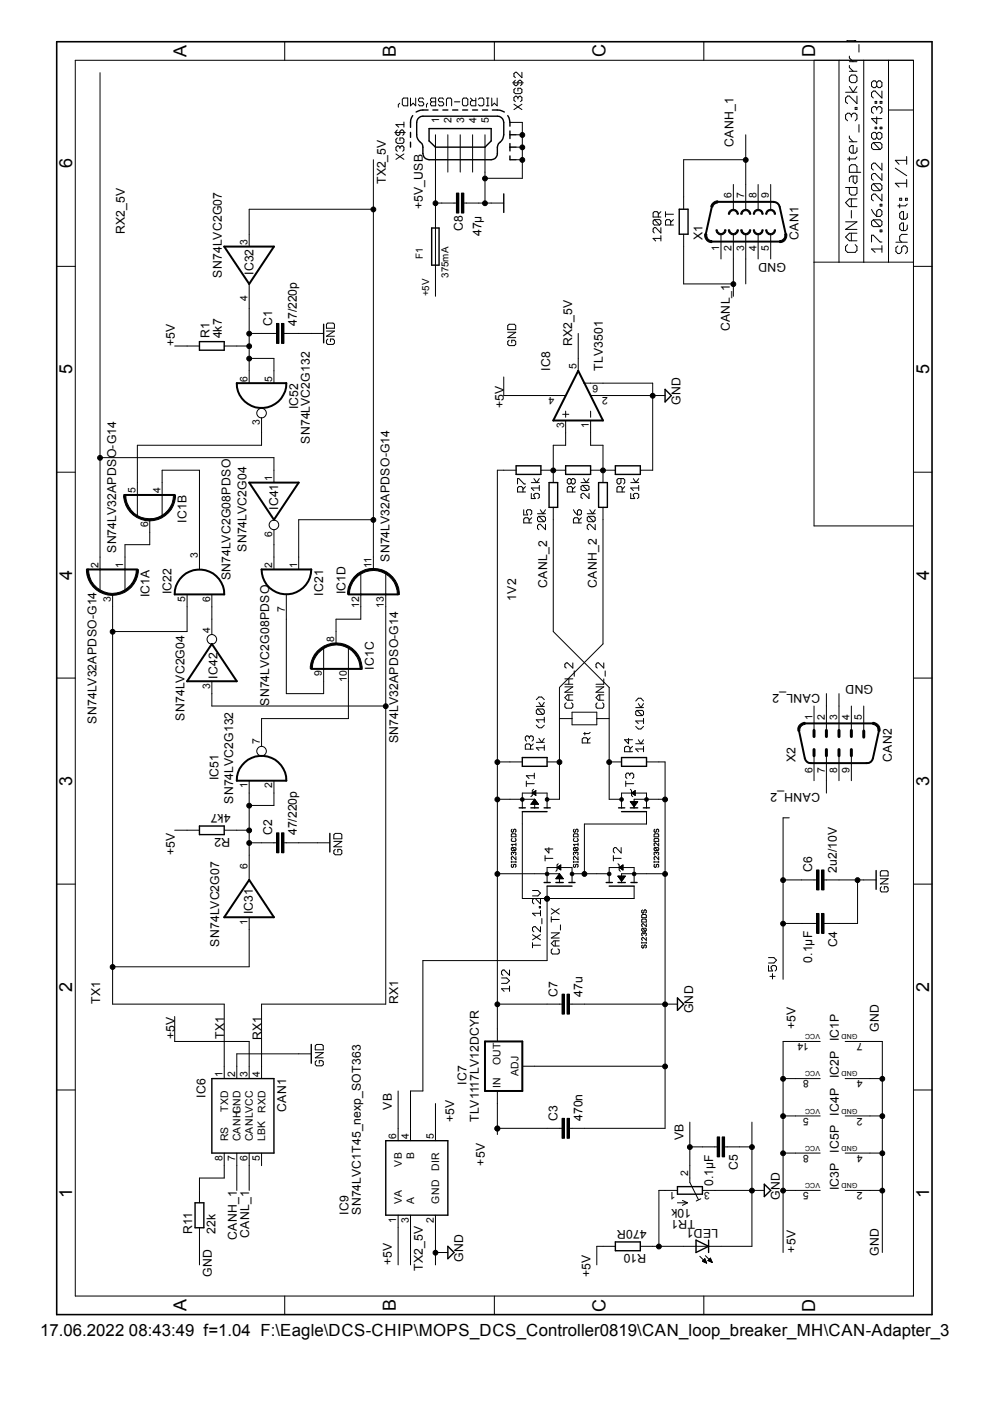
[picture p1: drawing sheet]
<svg xmlns="http://www.w3.org/2000/svg" width="210mm" height="297mm" viewBox="0 0 210 297" stroke-linecap="round" stroke-linejoin="round" font-family="sans-serif">
<defs><g id="words">
<g font-size="3.8">
<text x="39.5" y="12" transform="rotate(-90 39.5 12)">A</text>
<text x="83.9" y="12" transform="rotate(-90 83.9 12)">B</text>
<text x="128.4" y="12.1" transform="rotate(-90 128.4 12.1)">C</text>
<text x="172.8" y="12.1" transform="rotate(-90 172.8 12.1)">D</text>
<text x="15.3" y="35.7" transform="rotate(-90 15.3 35.7)">6</text>
<text x="197" y="35.7" transform="rotate(-90 197 35.7)">6</text>
<text x="15.3" y="79.3" transform="rotate(-90 15.3 79.3)">5</text>
<text x="197" y="79.3" transform="rotate(-90 197 79.3)">5</text>
<text x="15.3" y="123" transform="rotate(-90 15.3 123)">4</text>
<text x="197" y="123" transform="rotate(-90 197 123)">4</text>
<text x="15.3" y="166.7" transform="rotate(-90 15.3 166.7)">3</text>
<text x="197" y="166.7" transform="rotate(-90 197 166.7)">3</text>
<text x="15.3" y="210.4" transform="rotate(-90 15.3 210.4)">2</text>
<text x="197" y="210.4" transform="rotate(-90 197 210.4)">2</text>
<text x="15.3" y="254" transform="rotate(-90 15.3 254)">1</text>
<text x="197" y="254" transform="rotate(-90 197 254)">1</text>
<text x="39.5" y="278" transform="rotate(-90 39.5 278)">A</text>
<text x="83.9" y="278" transform="rotate(-90 83.9 278)">B</text>
<text x="128.4" y="278.1" transform="rotate(-90 128.4 278.1)">C</text>
<text x="172.8" y="278.1" transform="rotate(-90 172.8 278.1)">D</text>
</g>
<text font-size="3.6" x="8.5" y="283.3">17.06.2022 08:43:49 f=1.04 F:\Eagle\DCS-CHIP\MOPS_DCS_Controller0819\CAN_loop_breaker_MH\CAN-Adapter_3.2korr_</text>
<g font-size="2.6">
<text x="155.5" y="31.2" transform="rotate(-90 155.5 31.2)">CANH_1</text>
<text x="81.8" y="39.1" transform="rotate(-90 81.8 39.1)">TX2_5V</text>
<text x="89.7" y="44.4" transform="rotate(-90 89.7 44.4)">+5V_USB</text>
<text x="26.5" y="49.6" transform="rotate(-90 26.5 49.6)">RX2_5V</text>
<text x="98.1" y="49.1" transform="rotate(-90 98.1 49.1)">C8</text>
<text x="102.1" y="50.1" transform="rotate(-90 102.1 50.1)">47µ</text>
<text x="148.9" y="50.9" transform="rotate(-90 148.9 50.9)">X1</text>
<text x="169.3" y="50.9" transform="rotate(-90 169.3 50.9)">CAN1</text>
<text x="47" y="58.8" transform="rotate(-90 47 58.8)">SN74LVC2G07</text>
<text x="53.7" y="58.3" transform="rotate(-90 53.7 58.3)">IC32</text>
<text x="166.7" y="55.7" transform="rotate(-180 166.7 55.7)">GND</text>
<text x="44.4" y="71.7" transform="rotate(-90 44.4 71.7)">R1</text>
<text x="47" y="71.8" transform="rotate(-90 47 71.8)">4k7</text>
<text x="57.7" y="69.1" transform="rotate(-90 57.7 69.1)">C1</text>
<text x="62.9" y="69.1" transform="rotate(-90 62.9 69.1)">47/220p</text>
<text x="154.7" y="70.3" transform="rotate(-90 154.7 70.3)">CANL_1</text>
<text x="37" y="73.4" transform="rotate(-90 37 73.4)">+5V</text>
<text x="121.3" y="73.3" transform="rotate(-90 121.3 73.3)">RX2_5V</text>
<text x="116.7" y="78.6" transform="rotate(-90 116.7 78.6)">IC8</text>
<text x="127.8" y="78.6" transform="rotate(-90 127.8 78.6)">TLV3501</text>
<text x="63.2" y="86.8" transform="rotate(-90 63.2 86.8)">IC52</text>
<text x="106.8" y="86.5" transform="rotate(-90 106.8 86.5)">+5V</text>
<text x="144.3" y="85.8" transform="rotate(-90 144.3 85.8)">GND</text>
<text x="65.7" y="94.1" transform="rotate(-90 65.7 94.1)">SN74LVC2G132</text>
<text x="39.5" y="110.9" transform="rotate(-90 39.5 110.9)">IC1B</text>
<text x="59" y="108.1" transform="rotate(-90 59 108.1)">IC41</text>
<text x="24.6" y="117.3" transform="rotate(-90 24.6 117.3)">SN74LV32APDSO-G14</text>
<text x="52.3" y="117" transform="rotate(-90 52.3 117)">SN74LVC2G04</text>
<text x="82.6" y="119.1" transform="rotate(-90 82.6 119.1)">SN74LV32APDSO-G14</text>
<text x="36.4" y="126" transform="rotate(-90 36.4 126)">IC22</text>
<text x="48.9" y="123.1" transform="rotate(-90 48.9 123.1)">SN74LVC2G08PDSO</text>
<text x="73.2" y="126" transform="rotate(-90 73.2 126)">IC1D</text>
<text x="116" y="124.6" transform="rotate(-90 116 124.6)">CANL_2</text>
<text x="126.5" y="124.6" transform="rotate(-90 126.5 124.6)">CANH_2</text>
<text x="31.7" y="126.7" transform="rotate(-90 31.7 126.7)">IC1A</text>
<text x="68.5" y="126.3" transform="rotate(-90 68.5 126.3)">IC21</text>
<text x="109.4" y="127.3" transform="rotate(-90 109.4 127.3)">1V2</text>
<text x="46.1" y="143.9" transform="rotate(-90 46.1 143.9)">IC42</text>
<text x="79.3" y="142" transform="rotate(-90 79.3 142)">IC1C</text>
<text x="57.1" y="149.7" transform="rotate(-90 57.1 149.7)">SN74LVC2G08PDSO</text>
<text x="173.9" y="147.1" transform="rotate(-180 173.9 147.1)">CANL_2</text>
<text x="185.1" y="145.2" transform="rotate(-180 185.1 145.2)">GND</text>
<text x="20.4" y="153.4" transform="rotate(-90 20.4 153.4)">SN74LV32APDSO-G14</text>
<text x="39.1" y="152.8" transform="rotate(-90 39.1 152.8)">SN74LVC2G04</text>
<text x="84.4" y="157.6" transform="rotate(-90 84.4 157.6)">SN74LV32APDSO-G14</text>
<text x="168.7" y="161.5" transform="rotate(-90 168.7 161.5)">X2</text>
<text x="189.1" y="161.5" transform="rotate(-90 189.1 161.5)">CAN2</text>
<text x="46.4" y="165.5" transform="rotate(-90 46.4 165.5)">IC51</text>
<text x="48.9" y="172.6" transform="rotate(-180 48.9 172.6)">4k7</text>
<text x="49.4" y="170.5" transform="rotate(-90 49.4 170.5)">SN74LVC2G132</text>
<text x="173.9" y="168.1" transform="rotate(-180 173.9 168.1)">CANH_2</text>
<text x="48.8" y="177.6" transform="rotate(-180 48.8 177.6)">R2</text>
<text x="57.7" y="177" transform="rotate(-90 57.7 177)">C2</text>
<text x="62.9" y="177.1" transform="rotate(-90 62.9 177.1)">47/220p</text>
<text x="37" y="181.3" transform="rotate(-90 37 181.3)">+5V</text>
<text x="172.2" y="185" transform="rotate(-90 172.2 185)">C6</text>
<text x="177.5" y="185" transform="rotate(-90 177.5 185)">2u2/10V</text>
<text x="53.6" y="193.9" transform="rotate(-90 53.6 193.9)">IC31</text>
<text x="46.5" y="200.7" transform="rotate(-90 46.5 200.7)">SN74LVC2G07</text>
<text x="177.5" y="200.7" transform="rotate(-90 177.5 200.7)">C4</text>
<text x="172.2" y="204.1" transform="rotate(-90 172.2 204.1)">0.1µF</text>
<text x="21.2" y="212.9" transform="rotate(-90 21.2 212.9)">TX1</text>
<text x="84.4" y="212.9" transform="rotate(-90 84.4 212.9)">RX1</text>
<text x="118.2" y="211.3" transform="rotate(-90 118.2 211.3)">C7</text>
<text x="123.5" y="211.3" transform="rotate(-90 123.5 211.3)">47u</text>
<text x="146.9" y="214.8" transform="rotate(-90 146.9 214.8)">GND</text>
<text x="37" y="220.3" transform="rotate(-90 37 220.3)">+5V</text>
<text x="47.5" y="220.3" transform="rotate(-90 47.5 220.3)">TX1</text>
<text x="55.5" y="220.6" transform="rotate(-90 55.5 220.6)">RX1</text>
<text x="168.7" y="218.1" transform="rotate(-90 168.7 218.1)">+5V</text>
<text x="177.9" y="220.8" transform="rotate(-90 177.9 220.8)">IC1P</text>
<text x="186.3" y="218.8" transform="rotate(-90 186.3 218.8)">GND</text>
<text x="43.6" y="232.8" transform="rotate(-90 43.6 232.8)">IC6</text>
<text x="98.9" y="230" transform="rotate(-90 98.9 230)">IC7</text>
<text x="177.9" y="228.6" transform="rotate(-90 177.9 228.6)">IC2P</text>
<text x="60.7" y="235.8" transform="rotate(-90 60.7 235.8)">CAN1</text>
<text x="83.1" y="235.2" transform="rotate(-90 83.1 235.2)">VB</text>
<text x="96.3" y="237.9" transform="rotate(-90 96.3 237.9)">+5V</text>
<text x="101.5" y="237.9" transform="rotate(-90 101.5 237.9)">TLV1117LV12DCYR</text>
<text x="118.2" y="237.6" transform="rotate(-90 118.2 237.6)">C3</text>
<text x="123.5" y="237.7" transform="rotate(-90 123.5 237.7)">470n</text>
<text x="177.9" y="236.6" transform="rotate(-90 177.9 236.6)">IC4P</text>
<text x="144.9" y="241.8" transform="rotate(-90 144.9 241.8)">VB</text>
<text x="177.9" y="244.4" transform="rotate(-90 177.9 244.4)">IC5P</text>
<text x="102.8" y="247.1" transform="rotate(-90 102.8 247.1)">+5V</text>
<text x="151.2" y="251.5" transform="rotate(-90 151.2 251.5)">0.1µF</text>
<text x="156.4" y="248.1" transform="rotate(-90 156.4 248.1)">C5</text>
<text x="73.9" y="257.6" transform="rotate(-90 73.9 257.6)">IC9</text>
<text x="76.5" y="257.6" transform="rotate(-90 76.5 257.6)">SN74LVC1T45_nexp_SOT363</text>
<text x="146.5" y="256.3" transform="rotate(-180 146.5 256.3)">10k</text>
<text x="165.4" y="254.3" transform="rotate(-90 165.4 254.3)">GND</text>
<text x="177.9" y="252.3" transform="rotate(-90 177.9 252.3)">IC3P</text>
<text x="40.7" y="261.6" transform="rotate(-90 40.7 261.6)">R11</text>
<text x="45.7" y="261.6" transform="rotate(-90 45.7 261.6)">22k</text>
<text x="50.2" y="262.9" transform="rotate(-90 50.2 262.9)">CANH_1</text>
<text x="52.8" y="262.5" transform="rotate(-90 52.8 262.5)">CANL_1</text>
<text x="137.1" y="260.8" transform="rotate(-180 137.1 260.8)">470R</text>
<text x="147.4" y="258.6" transform="rotate(-180 147.4 258.6)">TR1</text>
<text x="152.3" y="260.6" transform="rotate(-180 152.3 260.6)">LED1</text>
<text x="83.1" y="268.2" transform="rotate(-90 83.1 268.2)">+5V</text>
<text x="89.7" y="269.5" transform="rotate(-90 89.7 269.5)">TX2_5V</text>
<text x="98.2" y="267.5" transform="rotate(-90 98.2 267.5)">GND</text>
<text x="137" y="265.8" transform="rotate(-180 137 265.8)">R10</text>
<text x="168.7" y="265.6" transform="rotate(-90 168.7 265.6)">+5V</text>
<text x="186.3" y="266.2" transform="rotate(-90 186.3 266.2)">GND</text>
<text x="44.9" y="270.8" transform="rotate(-90 44.9 270.8)">GND</text>
<text x="125.2" y="270.8" transform="rotate(-90 125.2 270.8)">+5V</text>
</g>
<g font-size="2.2">
<text x="93.1" y="26.2" transform="rotate(-90 93.1 26.2)">1</text>
<text x="95.7" y="26.2" transform="rotate(-90 95.7 26.2)">2</text>
<text x="98.4" y="26.2" transform="rotate(-90 98.4 26.2)">3</text>
<text x="101" y="26.2" transform="rotate(-90 101 26.2)">4</text>
<text x="103.6" y="26.2" transform="rotate(-90 103.6 26.2)">5</text>
<text x="155.1" y="42" transform="rotate(-90 155.1 42)">6</text>
<text x="157.8" y="42" transform="rotate(-90 157.8 42)">7</text>
<text x="160.4" y="42" transform="rotate(-90 160.4 42)">8</text>
<text x="163" y="42" transform="rotate(-90 163 42)">9</text>
<text x="52.5" y="51.9" transform="rotate(-90 52.5 51.9)">3</text>
<text x="152.5" y="53.3" transform="rotate(-90 152.5 53.3)">1</text>
<text x="155.1" y="53.3" transform="rotate(-90 155.1 53.3)">2</text>
<text x="157.8" y="53.3" transform="rotate(-90 157.8 53.3)">3</text>
<text x="160.4" y="53.3" transform="rotate(-90 160.4 53.3)">4</text>
<text x="163" y="53.3" transform="rotate(-90 163 53.3)">5</text>
<text x="52.5" y="63.8" transform="rotate(-90 52.5 63.8)">4</text>
<text x="52.5" y="80.9" transform="rotate(-90 52.5 80.9)">6</text>
<text x="57.7" y="80.9" transform="rotate(-90 57.7 80.9)">5</text>
<text x="122.2" y="78.2" transform="rotate(-90 122.2 78.2)">5</text>
<text x="126.8" y="81.6" transform="rotate(-180 126.8 81.6)">6</text>
<text x="117.5" y="84.2" transform="rotate(-180 117.5 84.2)">4</text>
<text x="128.9" y="84.2" transform="rotate(-180 128.9 84.2)">2</text>
<text x="55.1" y="90.2" transform="rotate(-90 55.1 90.2)">3</text>
<text x="119.6" y="90.8" transform="rotate(-90 119.6 90.8)">3</text>
<text x="124.8" y="90.8" transform="rotate(-90 124.8 90.8)">1</text>
<text x="57.7" y="101.9" transform="rotate(-90 57.7 101.9)">1</text>
<text x="28.7" y="104.6" transform="rotate(-90 28.7 104.6)">5</text>
<text x="34" y="104.6" transform="rotate(-90 34 104.6)">4</text>
<text x="31.4" y="111.8" transform="rotate(-90 31.4 111.8)">6</text>
<text x="57.7" y="113.9" transform="rotate(-90 57.7 113.9)">6</text>
<text x="41.9" y="118.3" transform="rotate(-90 41.9 118.3)">3</text>
<text x="20.9" y="120.4" transform="rotate(-90 20.9 120.4)">2</text>
<text x="26.1" y="120.4" transform="rotate(-90 26.1 120.4)">1</text>
<text x="57.7" y="120.4" transform="rotate(-90 57.7 120.4)">2</text>
<text x="63" y="120.4" transform="rotate(-90 63 120.4)">1</text>
<text x="78.8" y="120.4" transform="rotate(-90 78.8 120.4)">11</text>
<text x="23.5" y="127.6" transform="rotate(-90 23.5 127.6)">3</text>
<text x="39.3" y="127.6" transform="rotate(-90 39.3 127.6)">5</text>
<text x="44.5" y="127.6" transform="rotate(-90 44.5 127.6)">6</text>
<text x="60.4" y="129.7" transform="rotate(-90 60.4 129.7)">7</text>
<text x="76.2" y="128.8" transform="rotate(-90 76.2 128.8)">12</text>
<text x="81.4" y="128.8" transform="rotate(-90 81.4 128.8)">13</text>
<text x="44.5" y="134.1" transform="rotate(-90 44.5 134.1)">4</text>
<text x="70.9" y="136.2" transform="rotate(-90 70.9 136.2)">8</text>
<text x="68.2" y="143.4" transform="rotate(-90 68.2 143.4)">9</text>
<text x="44.5" y="146" transform="rotate(-90 44.5 146)">3</text>
<text x="73.5" y="144.6" transform="rotate(-90 73.5 144.6)">10</text>
<text x="172.3" y="152.6" transform="rotate(-90 172.3 152.6)">1</text>
<text x="174.9" y="152.6" transform="rotate(-90 174.9 152.6)">2</text>
<text x="177.5" y="152.6" transform="rotate(-90 177.5 152.6)">3</text>
<text x="180.1" y="152.6" transform="rotate(-90 180.1 152.6)">4</text>
<text x="182.8" y="152.6" transform="rotate(-90 182.8 152.6)">5</text>
<text x="55.1" y="157.8" transform="rotate(-90 55.1 157.8)">7</text>
<text x="52.5" y="167.1" transform="rotate(-90 52.5 167.1)">1</text>
<text x="57.7" y="167.1" transform="rotate(-90 57.7 167.1)">2</text>
<text x="172.3" y="163.9" transform="rotate(-90 172.3 163.9)">6</text>
<text x="174.9" y="163.9" transform="rotate(-90 174.9 163.9)">7</text>
<text x="177.5" y="163.9" transform="rotate(-90 177.5 163.9)">8</text>
<text x="180.1" y="163.9" transform="rotate(-90 180.1 163.9)">9</text>
<text x="52.5" y="184.1" transform="rotate(-90 52.5 184.1)">6</text>
<text x="52.5" y="196" transform="rotate(-90 52.5 196)">1</text>
<text x="171.5" y="221.1" transform="rotate(-180 171.5 221.1)">14</text>
<text x="182.8" y="221.1" transform="rotate(-180 182.8 221.1)">7</text>
<text x="106.1" y="225.9" transform="rotate(-90 106.1 225.9)">OUT</text>
<text x="47.2" y="228.3" transform="rotate(-90 47.2 228.3)">1</text>
<text x="49.8" y="228.3" transform="rotate(-90 49.8 228.3)">2</text>
<text x="52.5" y="228.3" transform="rotate(-90 52.5 228.3)">3</text>
<text x="55.1" y="228.3" transform="rotate(-90 55.1 228.3)">4</text>
<text x="106.1" y="230.6" transform="rotate(-90 106.1 230.6)">IN</text>
<text x="109.9" y="228.1" transform="rotate(-90 109.9 228.1)">ADJ</text>
<text x="171.5" y="229.1" transform="rotate(-180 171.5 229.1)">8</text>
<text x="182.8" y="229.1" transform="rotate(-180 182.8 229.1)">4</text>
<text x="48.3" y="235.7" transform="rotate(-90 48.3 235.7)">TXD</text>
<text x="56.3" y="236" transform="rotate(-90 56.3 236)">RXD</text>
<text x="171.5" y="237" transform="rotate(-180 171.5 237)">5</text>
<text x="182.8" y="237" transform="rotate(-180 182.8 237)">2</text>
<text x="48.3" y="242" transform="rotate(-90 48.3 242)">RS</text>
<text x="51" y="242" transform="rotate(-90 51 242)">CANHGND</text>
<text x="53.6" y="242" transform="rotate(-90 53.6 242)">CANLVCC</text>
<text x="56.2" y="242" transform="rotate(-90 56.2 242)">LBK</text>
<text x="84" y="241.5" transform="rotate(-90 84 241.5)">6</text>
<text x="86.7" y="241.5" transform="rotate(-90 86.7 241.5)">4</text>
<text x="87.8" y="245.8" transform="rotate(-90 87.8 245.8)">B</text>
<text x="91.9" y="241.5" transform="rotate(-90 91.9 241.5)">5</text>
<text x="171.5" y="244.9" transform="rotate(-180 171.5 244.9)">8</text>
<text x="182.8" y="244.9" transform="rotate(-180 182.8 244.9)">4</text>
<text x="47.2" y="246.1" transform="rotate(-90 47.2 246.1)">8</text>
<text x="49.8" y="246.1" transform="rotate(-90 49.8 246.1)">7</text>
<text x="52.5" y="246.1" transform="rotate(-90 52.5 246.1)">6</text>
<text x="55.1" y="246.1" transform="rotate(-90 55.1 246.1)">5</text>
<text x="85.2" y="247.4" transform="rotate(-90 85.2 247.4)">VB</text>
<text x="93.1" y="248.3" transform="rotate(-90 93.1 248.3)">DIR</text>
<text x="145.9" y="249.4" transform="rotate(-90 145.9 249.4)">2</text>
<text x="85.2" y="255.2" transform="rotate(-90 85.2 255.2)">VA</text>
<text x="87.8" y="255.2" transform="rotate(-90 87.8 255.2)">A</text>
<text x="93.1" y="255.2" transform="rotate(-90 93.1 255.2)">GND</text>
<text x="143.3" y="252.8" transform="rotate(-180 143.3 252.8)">1</text>
<text x="150.5" y="252.8" transform="rotate(-180 150.5 252.8)">3</text>
<text x="171.5" y="252.8" transform="rotate(-180 171.5 252.8)">5</text>
<text x="182.8" y="252.8" transform="rotate(-180 182.8 252.8)">2</text>
<text x="84" y="259.2" transform="rotate(-90 84 259.2)">1</text>
<text x="86.7" y="259.2" transform="rotate(-90 86.7 259.2)">3</text>
<text x="91.9" y="259.2" transform="rotate(-90 91.9 259.2)">2</text>
</g>
<g font-size="2.1">
<text x="89.7" y="54.9" transform="rotate(-90 89.7 54.9)">F1</text>
<text x="95.1" y="58.9" transform="rotate(-90 95.1 58.9)">375mA</text>
<text x="91" y="62.8" transform="rotate(-90 91 62.8)">+5V</text>
</g>
<g font-size="1.5">
<text x="173.9" y="219.2" transform="rotate(-180 173.9 219.2)">VCC</text>
<text x="181.8" y="219.2" transform="rotate(-180 181.8 219.2)">GND</text>
<text x="173.9" y="227.1" transform="rotate(-180 173.9 227.1)">VCC</text>
<text x="181.8" y="227.1" transform="rotate(-180 181.8 227.1)">GND</text>
<text x="173.9" y="235" transform="rotate(-180 173.9 235)">VCC</text>
<text x="181.8" y="235" transform="rotate(-180 181.8 235)">GND</text>
<text x="173.9" y="242.9" transform="rotate(-180 173.9 242.9)">VCC</text>
<text x="181.8" y="242.9" transform="rotate(-180 181.8 242.9)">GND</text>
<text x="173.9" y="250.8" transform="rotate(-180 173.9 250.8)">VCC</text>
<text x="181.8" y="250.8" transform="rotate(-180 181.8 250.8)">GND</text>
</g>
</g></defs>
<g fill="none" stroke="#000" stroke-width=".21">
<path d="M16 12.8h177.7v262h-177.7zM21.2 15.4v109.8M60.4 8.8v4M104.8 8.8v4M108.7 17.6h2.3M109.3 17l-.3 .3v.6l.3 .3h.2l.3-.3v-.6l.3-.3h.3l.3 .3v.6l-.3 .3M109.3 18.7l-.3 .3v.6l.3 .3h1.1l.3-.3v-.6l-.3-.3h-.6v.6M110.7 15.3v1.2l-1.2-1.2h-.2l-.3 .3v.6l.3 .3M149.2 8.8v4M172.6 12.8v98.7h21.1M177.9 12.8v42.8M179.3 19.6h2.4"/>
<path d="M179.5 8.5l.2 .1h1.6M180.1 11.9v.4l.8 .8M180.1 13.9v.4l.8 .8M180.1 18.3l.8 1.3 .8-1.3M180.1 15.1h1.6M180.1 13.1h1.6M180.5 15.9h.8l.4 .4v.8l-.4 .4h-.8l-.4-.4v-.8zM181.1 8.5l.2 .1M181.5 8.5l-.2 .1M182.1 9.4v1.6M183.1 12.8v42.8M185.9 17.5l.4-.4h.3l.4 .4v.7l-.4 .4h-.3l-.4-.4"/>
<path d="M185.9 17.5l-.4-.4h-.3l-.4 .4v.7l.4 .4h.3l.4-.4M185.9 17.5v.7M187 19.3v1.5l-1.5-1.5h-.3l-.4 .4v.7l.4 .4M188.4 12.8v42.8M79.2 33.9v86.8M83.7 28.1h2.2M83.9 32.6l1.7 1.2M84.2 27.6l-.3 .3v.5l.3 .3h.3l.3-.3v-.5l.3-.3h.3l.2 .3v.5l-.2 .3M84.2 29.3l-.3 .2v.6l.3 .3h1.2l.2-.3v-.6l-.2-.2h-.6v.5M84.8 21.9l-.3 .3v.5M84.8 31.2l-.3-.3h-.3l-.3 .3v.6l.3 .3M84.8 31.2l.3-.3h.3l.2 .3v.6l-.2 .3"/>
<path d="M84.8 31.2v.3M85.3 21l.3-.2h.8v1.6h-.8l-.3-.2zM85.6 32.6l-1.7 1.2M85.6 25.9v1.1M85.6 26.4h-1.7l.6 .6M87 20.8v1.6l.6-.5 .5 .5v-1.6M89.8 21l-.2-.2h-.6l-.3 .2v.3l.3 .3h.6l.2 .3v.3l-.2 .2h-.6l-.3-.2M90.7 21.9l-.3 .3v.5M91.5 20.8h.9v1.6h-.9l-.2-.2v-.3l.2-.3-.2-.3v-.3zM91.5 21.6h.9M92.3 28.6v34.2M94.1 21l-.3-.2h-.6l-.2 .2v.3l.2 .3h.6l.3 .3v.3l-.3 .2h-.6l-.2-.2"/>
<path d="M94.7 22.4v-1.4l.3-.2h.5l.3 .2v1.4M95 28.6v7.9M96.4 21.6h1.1M97.6 28.6v7.9M98 21l.3-.2h.6l.3 .2v1.2l-.3 .2h-.6l-.3-.2zM99.7 20.8l.6 .5M100.2 28.6v7.9M100.9 20.8v1.6h-.9l-.3-.2v-.6l.3-.3h.9M101.4 21l.3-.2h.6l.3 .2v1.2l-.3 .2h-.6l-.3-.2M102.8 28.6v14.5M103.1 20.8h.6M103.1 22.4h.6"/>
<path d="M103.4 20.8v1.6M104.3 20.8v1.6l.5-.5 .6 .5v-1.6M108.1 25.9h2.6v11.9h-7.9M108.1 33.9h2.6M108.1 31.2h2.6M108.1 28.6h2.6M109 22.1l1.7 1.1M109.8 20.7l-.3-.3h-.2l-.3 .3v.6l.3 .2M109.8 20.7l.3-.3h.3l.3 .3v.6l-.3 .2M109.8 20.7v.3M110.7 22.1l-1.7 1.1M155.5 39.1v5.3"/>
<path d="M158.1 28.6v15.8M158.1 33.9h-13.2v10.5M160.7 39.1v5.3M163.4 39.1v5.3M179.3 39.8h2.4v1.2l-.4 .4h-.8l-.4-.4v-1.2M180.1 28.8v.5l.8 .8M180.1 33.3v.8M180.1 30.1h1.6M180.5 24.4l-.4-.4h-.4l-.4 .4v.8l.4 .4M180.5 24.4l.4-.4h.4l.4 .4v.8l-.4 .4M180.5 24.4v.4M180.9 37.3v1.2l.4 .4 .4-.4v-1.2h-1.2l-.4 .4v.8"/>
<path d="M181.3 22.8h.4v.4h-.4zM181.7 20.4v1.6l-1.6-1.6h-.4l-.4 .4v.8l.4 .4M181.7 31.3v.8l-.4 .4h-.8l-.4-.4v-.8l.4-.4h.4v1.6M181.7 36.5v-1.2l-.4-.4h-.8l-.4 .4v1.2h2.4M181.7 33.3l-.4 .4h-1.6M182.1 26.4v1.6M185.2 30.2h1.4l.4 .4v.7l-.4 .4M185.2 38.9h1.4l.4 .4v.7l-.4 .4M185.2 30.2l-.4 .4v.7l.4 .4h1.4M185.2 38.9l-.4 .4v.7l.4 .4h1.4M185.2 38.9l1.4 1.5M185.2 30.2l1.4 1.5"/>
<path d="M185.5 21.5h.4v.4h-.4zM185.5 27h.4v.3h-.4zM185.9 22.9l.4-.3h.3l.4 .3v.8l-.4 .3M185.9 28.4l.4-.3h.3l.4 .3v.7l-.4 .4h-.3l-.4-.4M185.9 22.9l-.4-.3h-.3l-.4 .3v.8l.4 .3M185.9 28.4l-.4-.3h-.3l-.4 .3v.7l.4 .4h.3l.4-.4M185.9 22.9v.4M185.9 24.8v1.4l-1.1-1.1h2.2M185.9 28.4v.7M186.6 21.5h.4v.4h-.4zM186.6 27h.4v.3h-.4zM187 34.6v1.5l-1.5-1.5h-.3l-.4 .4v.7l.4 .4"/>
<path d="M187 36.8v1.4l-1.5-1.4h-.3l-.4 .3v.8l.4 .3M188.4 23.3h5.3M189.8 35.6l2.4 1.7M192.2 38.9h-2.4l.8 .8M192.2 33.2v1.6M192.2 38.1v1.6M192.2 34h-2.4l.8 .8M12 56.5h4M79.2 44.4h-26.4v7.9M92.3 43.1h4.5M96.8 40.9h.5v4.3h-.5zM97.8 40.9h.5v4.3h-.5z"/>
<path d="M98.4 43.1h8.4M138.7 46.6h1.2l.2 .3v.5l-.2 .3M138.7 46.6l-.2 .3v.5l.2 .3h1.2M138.7 46.6l1.2 1.1M139.6 46v-.8l-.3-.3h-.6l-.2 .3v.8h1.6M140.1 50.5h-1.6l.5 .6M140.1 48.3v1.1l-1.1-1.1h-.3l-.2 .3v.5l.2 .3M140.1 50v1.1M140.1 44.9l-.5 .5M141.1 44.9v1.1M141.1 45.4h1.7M142.2 47.7v-.8l-.3-.3h-.5l-.3 .3v.8h1.7"/>
<path d="M142.8 46.6l-.6 .5M144.9 49.7v10.5h10.6M149.4 49.6l.5 .1a1.11 1.11 0 0 0 1 1.3v.4a1.51 1.51 0 0 1-1.5-1.8zM151 43.2a1.55 1.55 0 0 1 1.2-.6v.4a1.11 1.11 0 0 0-1.1 .9l-.4-.1zM151.8 48.7h.3a.78 .78 0 0 0 .7 .8 .78 .78 0 0 0 .8-.8h.3a1.06 1.06 0 0 1-1 1.1 1.06 1.06 0 0 1-1.1-1.1zM152.9 49.7v5.2M154.4 48.7h.3a.8 .8 0 0 0 .8 .8 .8 .8 0 0 0 .8-.8h.2a1.06 1.06 0 0 1-1 1.1 1.06 1.06 0 0 1-1.1-1.1zM154.8 44.6a1.06 1.06 0 0 1 1.1-.1 1.06 1.06 0 0 1 .6 .9h-.2a.81 .81 0 0 0-.8-.7 .81 .81 0 0 0-.8 .7h-.3v-.1zM155.5 49.7v13.1M157.1 48.7h.3a.78 .78 0 0 0 .7 .8 .78 .78 0 0 0 .8-.8h.3a1.06 1.06 0 0 1-1.1 1.1 1.06 1.06 0 0 1-1-1.1zM157.4 44.6a1.06 1.06 0 0 1 1.2-.1 1.06 1.06 0 0 1 .6 .9h-.3a.78 .78 0 0 0-.8-.7 .78 .78 0 0 0-.7 .7h-.3v-.1zM158.1 49.7v10.5"/>
<path d="M159.7 48.7h.3a.78 .78 0 0 0 .8 .8 .78 .78 0 0 0 .7-.8h.3a1.04 1.04 0 0 1-1 1.1 1.04 1.04 0 0 1-1.1-1.1zM160.1 44.6a1.06 1.06 0 0 1 1.1-.1 1.06 1.06 0 0 1 .6 .9h-.3a.78 .78 0 0 0-.7-.7 .78 .78 0 0 0-.8 .7h-.3v-.1zM160.7 49.7v5.2M162.3 48.7h.3a.78 .78 0 0 0 .8 .8 .78 .78 0 0 0 .8-.8h.2a1.04 1.04 0 0 1-1 1.1 1.04 1.04 0 0 1-1.1-1.1zM162.7 44.6a1.06 1.06 0 0 1 1.1-.1 1.06 1.06 0 0 1 .6 .9h-.2a.78 .78 0 0 0-.8-.7 .78 .78 0 0 0-.8 .7h-.3v-.1zM163.4 49.7v5.2M166.4 49.7l.4-.1a1.53 1.53 0 0 1-1.5 1.8v-.4a1.07 1.07 0 0 0 1.1-1.3zM172.6 55.6h21.1M179.3 47h2.4l-2.4 1.6h2.4M179.7 51.9l-.4 .4v.8l.4 .4h1.6l.4-.4v-.8l-.4-.4M180.5 42.2v1.6M180.5 44.6v1.6"/>
<path d="M180.5 49.4v1.7M181.7 49.4h-1.6l-.8 .8 .8 .9h1.6M181.7 42.2h-1.6l-.8 .8 .8 .8h1.6M184.8 51.3v-1.4h.4l1.4 1.4h.4M184.8 44.4l.4 .7 .7 .8M185.2 46.6h1.4l.4 .3v.8l-.4 .3M185.2 46.6l-.4 .3v.8l.4 .3h1.4M185.2 46.6l1.4 1.4M186.3 44.4h.3l.4 .4v.7l-.4 .4h-.7v-1.1zM186.6 43.3h.4v.4h-.4zM186.6 48.8h.4v.3h-.4zM187 52.8h-2.2l.7 .7"/>
<path d="M187 41.1v1.5l-1.5-1.5h-.3l-.4 .4v.7l.4 .4M187 52.1v1.4M189.9 51.3h2.5M190.4 52.2l-.5 .3v.8l.5 .5h.4l.4-.5v-.8l.4-.3h.4l.4 .3v.8l-.4 .5M190.8 42h.4v.5h-.4zM190.8 43.3v.8M192 42h.4v.5h-.4zM192.4 45.3v.8l-.4 .4h-.8l-.4-.4v-.8l.4-.4h.4v1.6M192.4 49.7h-1.2l-.4 .4v.8l.4 .4M192.4 47.7v.8l-.4 .4h-.8l-.4-.4v-.8l.4-.4h.4v1.6M192.4 43.3l-.4 .3h-1.6M193.7 56.5h3.9"/>
<path d="M37 73.4h5.3M47.5 73.4h5.3M52.8 60.2v21M52.8 76h5.3v5.2M52.8 70.7h5.8M58.6 68.6h.5v4.2h-.5zM59.7 68.6h.5v4.2h-.5zM60.2 70.7h8.4M69.2 68.7l.3-.2h1.1l.3 .2v.9h-1.7zM69.2 70.2h1.7l-1.7 1.1h1.7M69.5 71.9l-.3 .3v.5l.3 .3h1.1l.3-.3v-.5l-.3-.3h-.5v.5M106.8 79.9v4h13.1"/>
<path d="M107.7 69l.2-.3h1.2l.2 .3v.9h-1.6zM107.7 70.4h1.6l-1.6 1.2h1.6M107.9 72.1l-.2 .3v.6l.2 .3h1.2l.2-.3v-.6l-.2-.3h-.6v.6M122.6 70.7v7.9M21.2 97h36.9v5.3M55.5 88.6v5.8h-26.4v15M109.4 99.7h-3.9v121.1M114.7 99.7h5.2M119.3 87.8h1.3M119.9 89.2v5.2h-2.6v7.9M119.9 87.2v1.3M123.9 81.2h14.5v18.5h-2.6"/>
<path d="M125.2 99.7h5.3M125.2 89.2v5.2h2.6v7.9M125.2 87.2v1.3M125.2 83.9h15.8M12 100.1h4M26.2 104.9h.5a5.1 5.1 0 0 0 5 5.1 5.1 5.1 0 0 0 5.1-5h.4a5.5 5.5 0 0 1-5.5 5.4 5.5 5.5 0 0 1-5.5-5.5zM31.7 110.2v5.3h-5.2v9.7M34.4 109.4v-9.7h7.9v21M58.1 112.3v8.4M79.2 110.2h-15.9v10.5M109.7 102.6v-1.1h.3l1.1 1.1h.3M110.9 104.3v-.8l-.3-.3h-.6l-.3 .3v.8h1.7"/>
<path d="M111 108.1v1.1h.9l-.3-.6v-.3l.3-.2h.5l.3 .2v.6l-.3 .3M111.4 103.2l-.5 .6M112.2 110.9v-.8l-.3-.3h-.6l-.3 .3v.8h1.7M112.6 104.6v1.1h.9l-.3-.5v-.3l.3-.3h.5l.3 .3v.6l-.3 .2M112.6 102.3h1.7M112.7 109.8l-.5 .5M113.2 101.5l.6 .8 .5-.8M114 108.9h1.7M114.3 109.5h1.1l.3 .3v.5l-.3 .3M114.3 109.5l-.3 .3v.5l.3 .3h1.1M114.3 109.5l1.1 1.1M114.3 102.9v1.1"/>
<path d="M114.3 103.5h-1.7l.6 .5M114.6 108.1l.5 .8 .6-.8M115.7 111.2v1.1l-1.1-1.1h-.3l-.3 .3v.5l.3 .3M117.3 107.6v26.3l11.9 11.9v23.7h2.6M121.1 101.8l-.3-.3h-.2l-.3 .3v.5l.3 .3h.2l.3-.3M121.1 101.8l.3-.3h.3l.3 .3v.5l-.3 .3h-.3l-.3-.3M121.1 101.8v.5M121.4 104.3v-.8l-.3-.3h-.5l-.3 .3v.8h1.7M121.6 108.1l.8 1.1M122 103.2l-.6 .6M122.4 108.3l.3-.2h.3l.3 .2v.6l-.3 .3h-.6zM122.7 110.9v-.8l-.3-.3h-.5l-.3 .3v.8h1.7"/>
<path d="M123.2 102.3h1.7M123.3 109.8l-.6 .5M123.5 102.9h1.1l.3 .3v.6l-.3 .2M123.5 102.9l-.3 .3v.6l.3 .2h1.1M123.5 102.9l1.1 1.1M123.7 101.5l.6 .8 .6-.8M124.5 108.9h1.7M124.8 109.5l-.3 .3v.5l.3 .3h1.1M124.8 109.5h1.1l.3 .3v.5l-.3 .3M124.8 109.5l1.1 1.1M124.9 104.6v1.1l-1.2-1.1h-.2l-.3 .3v.6l.3 .2M125.1 108.1l.5 .8 .6-.8"/>
<path d="M126.2 111.2v1.1l-1.1-1.1h-.3l-.3 .3v.5l.3 .3M127.8 107.6v28.9l-9.2 9.3v23.7h-2.6M131.7 101.5v.8l-.3 .3h-.3l-.3-.3v-.5l.3-.3h1.1l.3 .3v.5l-.3 .3M131.9 104.3v-.8l-.2-.3h-.6l-.3 .3v.8h1.7M132.5 103.2l-.6 .6M133.7 104.6v1.1h.9l-.3-.5v-.3l.3-.3h.5l.3 .3v.6l-.3 .2M133.7 102.3h1.7M134.3 101.5l.5 .8 .6-.8M135.4 103.5h-1.7l.6 .5M135.4 102.9v1.1M193.7 100.1h3.9M18.3 120.6h.5a5.1 5.1 0 0 0 5 5.2 5.1 5.1 0 0 0 5.1-5h.4a5.5 5.5 0 0 1-5.5 5.4 5.5 5.5 0 0 1-5.5-5.6z"/>
<path d="M23.9 126v86.9h23.6v15.8M39.7 126v7.9h-15.8M44.9 126v8.5M60.7 126v21.1h7.9v-9.8M67.3 138a5.5 5.5 0 0 1 6.1-1.3 5.5 5.5 0 0 1 3.4 5.2h-.4a5.1 5.1 0 0 0-5-5.2 5.1 5.1 0 0 0-5.2 5.1h-.4a5.4 5.4 0 0 1 1.5-3.8zM73.9 137.3v15.1h-18.4v5.8M75.1 122.3a5.5 5.5 0 0 1 6.1-1.4 5.5 5.5 0 0 1 3.5 5.2h-.5a5.1 5.1 0 0 0-5-5.2 5.1 5.1 0 0 0-5.1 5.1h-.4a5 5 0 0 1 1.4-3.7zM76.5 121.5v9.8h-5.3v5.2M81.8 121.5v91.4h-26.3v15.8M12 143.8h4M44.9 144.4v5.3h36.9M112.2 156.3l-.3-.3h-.3l-.2 .3v.5l.2 .3"/>
<path d="M112.2 156.3l.3-.3h.3l.3 .3v.5l-.3 .3M112.2 156.3v.3M112.5 158.8v-.8l-.3-.3h-.6l-.2 .3v.8h1.7M113.1 157.7l-.6 .6M113.7 157.4h1.7M113.7 153.8l.6 .5h.6l.5-.5M113.7 149.8h1.7M113.7 148.3l.6-.5h.6l.5 .5M114 150.3h1.1l.3 .3v.6l-.3 .3M114 150.3l-.3 .3v.6l.3 .3h1.1M114 150.3l1.1 1.2M114.3 156.5l.6 .9 .5-.9"/>
<path d="M114.3 148.9l.6 .9 .5-.9M115.4 158.5h-1.7l.6 .6M115.4 152.1v1.1M115.4 158v1.1M115.4 152.6h-1.7l.6 .6M118.6 152.4h2.7M119.8 145.6h1.7l-1.7 1.2h1.7M119.8 145.1h1.7M119.8 143.9h1.7M120.1 149l-.3 .3v.6l.3 .3h1.1l.3-.3v-.6l-.3-.3M120.6 143.9v1.2M120.6 147.3v1.2"/>
<path d="M121.3 151h5.2v2.7h-5.2zM121.5 140.5v1.1l-1.2-1.1h-.2l-.3 .3v.6l.3 .2M121.5 147.3h-1.2l-.5 .6 .5 .6h1.2M121.8 142.2v1.2M124 155.3v.5M124.6 157.5v-.8l-.3-.3h-.6l-.3 .3v.8h1.7M125.1 155.3l-.3 .2h-1.1M125.1 156.4l-.5 .6M126.4 145.6h1.6l-1.6 1.2h1.6M126.5 152.4h2.7M126.6 149l-.2 .3v.6l.2 .3h1.2l.2-.3v-.6l-.2-.3M127.2 147.3v1.2"/>
<path d="M128 147.3h-1.1l-.5 .6 .5 .6h1.1M128 143.9v1.2h-1.6M128 140.5v1.1l-1.1-1.1h-.3l-.2 .3v.6l.2 .2M128.3 142.2v1.2M133.3 156.5v1.2l-.9-.9h1.7M133.6 159.4v-.9l-.3-.3h-.6l-.3 .3v.9h1.7M134.1 158.2l-.5 .6M134.8 157.7h1.6M134.8 154l.5 .6h.6l.5-.6M134.8 150h1.6M134.8 148.6l.5-.6h.6l.5 .6M135 150.6l-.2 .3v.6l.2 .2h1.2"/>
<path d="M135 150.6h1.2l.2 .3v.6l-.2 .2M135 150.6l1.2 1.1M135.3 156.8l.6 .9 .5-.9M135.3 149.2l.6 .8 .5-.8M136.4 158.8h-1.6l.5 .6M136.4 152.3v1.1M136.4 158.2v1.2M136.4 152.9h-1.6l.5 .5M169.6 153.6l.8-.4h.3v.4a1.18 1.18 0 0 0-1.1 1.3l-.4 .1a1.31 1.31 0 0 1 .4-1.4zM172.6 149.7v5.3M175.2 147.1v7.9M177.9 147.1v7.9"/>
<path d="M180.5 149.7v5.3M183.1 149.7v5.3M185 153.2a1.56 1.56 0 0 1 1.6 1.8l-.5-.1a1.15 1.15 0 0 0-1.1-1.3zM193.7 143.8h3.9M37 176h5.3M47.5 176h5.3M52.8 165.5v21.1M52.8 178.7h5.8M58.1 165.5v5.3h-5.3M58.6 176.6h.5v4.2h-.5zM59.7 176.6h.5v4.2h-.5zM60.2 178.7h9.7"/>
<path d="M70.8 178.4h1.7l-1.7 1.1h1.7M71.1 176.7h1.1l.3 .3v.8h-1.7v-.8zM105.5 169.5h7.9M105.5 161.5h5.2M108.6 175.8l-.2 .5 .3 .1 .2-.4 .3-.2 .2 .2-.2 .4M108.6 176.8h.6l.2 .2v.4h-1v-.4zM108.6 177.8l-.2 .1 .2 .5h.6l.2-.2-.2-.4M108.6 179.7l-.2 .1v.4l.2 .1h.6M108.6 179.7l.8 .1v.4l-.2 .1M108.6 179.7l.6 .6M109.4 178.7v.7M109.4 179h-1l.3 .4"/>
<path d="M110.7 172.1v18.4h23.8v-2.6M110.7 171.3v-3.2h5.3v3.2M111.6 166.2h1.7M111.6 165.6v1.2M112.6 170.5h.1M112.7 170.3v.2M112.8 170.2v.3M112.9 168.1l.7-.5v1.1zM112.9 168.1h.1M112.9 170.1v.4M113 168.1v.1M113 170v.5"/>
<path d="M113.1 168v.3M113.1 169.8v.7M113.1 167.3l-.2 .3v1.1l-.3 .2M113.2 167.9v.5M113.2 169.7v.8M113.2 169.6v.9M113.3 164.5h-1.7l.6 .6M113.3 163.9v1.2M113.4 167.8v.7M113.4 169.5v1.8M113.4 169.5l-.8 1M113.4 169.5l.8 1h-1.6"/>
<path d="M113.5 167.7v.8M113.5 169.5v1M113.5 167.7v.9M113.5 169.7v.8M113.6 169.8v.7M113.7 169.9v.6M113.8 170.1v.4M113.9 170.2v.3M114 170.3v.2M114.1 170.4v.1M116 161.5h2.6M116.4 179.7v1.1l-.8-.8h1.6"/>
<path d="M121.8 179.7l-.2 .1v.4l.2 .1h.6M121.8 179.7l.8 .1v.4l-.2 .1M121.8 177.8l-.2 .1 .2 .5h.6l.2-.2-.2-.4M121.8 176.8h.6l.2 .2v.4h-1v-.4zM121.8 175.8l-.2 .2 .2 .4 .2-.1 .2-.5 .4 .2-.2 .4M121.8 179.7l.6 .6M122.6 179h-1l.3 .4M122.6 178.7v.7M129.2 161.5h2.6M131.7 179.7v1.1l-1.1-1.1h-.3l-.3 .3v.6l.3 .2M131.8 171.3v-3.2h5.3v3.2M132.7 166.2h1.7"/>
<path d="M132.7 165.6v1.2M133.5 164.2l-.3-.3h-.3l-.2 .3v.6l.2 .3M133.5 164.2l.3-.3h.3l.3 .3v.6l-.3 .3M133.5 164.2v.3M133.6 167.3l.3 .3v1.1l.3 .2M133.6 170h1.6l-.7 1zM133.6 170h.1M133.8 170v.1M133.9 170v.3M133.9 168.1l.8-.5v1.1zM133.9 168.1h.1M133.9 170v.4"/>
<path d="M134 168.1v.1M134 170v.5M134.2 168v.3M134.2 170v.6M134.2 167.9v.5M134.2 170v.8M134.3 167.9v.5M134.3 170v.9M134.4 167.8v.7M134.4 170v1M134.5 167.7v.8M134.5 170v.9"/>
<path d="M134.6 167.7v.9M134.6 170v.8M134.7 170v.6M134.8 170v.6M134.9 170v.4M135 170v.3M135.1 170v.2M135.2 170v.1M137.1 172.1v2.6h-13.2v10.6M137.1 161.5h3.9v77.7h-20.3M138.7 177l.2-.2h.6l.2 .2v.4h-1zM138.9 179.7l-.2 .1v.4l.2 .1h.6"/>
<path d="M138.9 179.7l.8 .1v.4l-.2 .1M138.9 177.8h.6l.2 .1v.5h-1v-.5zM138.9 175.8l-.2 .2 .2 .4 .2-.1 .2-.5 .4 .2-.2 .4M138.9 179.7l.6 .6M139.7 178.7v.7l-.7-.7-.3 .2 .2 .5M141 169.5h-6.5v1.8M167.3 173.4h-1.3v34.2M172.6 160.2v5.3M175.2 160.2v7.9M177.9 160.2v5.3M180.5 160.2v5.3M12 187.5h4"/>
<path d="M52.8 194.5v10.5h-28.9M71.1 180.1l-.3 .3v.5l.3 .3h1.1l.3-.3v-.5l-.3-.3h-.6v.6M105.5 185.3h13.1M108.4 182.6v.3M108.4 182.8h1M108.6 183.3l-.2 .1v.3l.2 .2 .3-.2v-.3l.2-.1 .3 .1v.3l-.2 .2M108.9 180.8l-.2-.1-.3 .1v.3l.2 .2M108.9 180.8v.2M108.9 180.8l.2-.1 .3 .1v.3l-.2 .2M109.4 181.6v.7l-.7-.7-.3 .2v.3l.2 .2M109.4 182.6v.3M112.9 199.9v1.1"/>
<path d="M112.9 198.2l1.7 1.1M112.9 188.8h1.1l.6 .6-.6 .5h-1.1M113.2 190.5l-.3 .3v.5l.3 .3M113.5 190.5l1.1 1.1v-1.1M114.3 192.2h.3v.3h-.3zM114.6 196.5v1.1l-1.1-1.1h-.3l-.3 .2v.6l.3 .3M114.6 198.2l-1.7 1.1M114.6 193v1.2M114.6 193.6h-1.7l.6 .6M114.9 194.7v1.2M115.6 182h1.6M115.6 181.4v1.1"/>
<path d="M116 187.9v15.8h-26.3v27.6h-2.7v10.6M116 187.1v-3.2h5.3v3.2M116.9 197.8h1.7l-1.7 1.1h1.7M116.9 194.4v1.1M116.9 194.9h1.7M116.9 192.7l1.7 1.1M117.7 199.5v1.1M117.9 186.2v.1M118 186.1v.2M118.1 186v.3M118.1 183.9l.8-.5v1zM118.2 183.9v.1"/>
<path d="M118.2 185.8v.5M118.3 183.8v.2M118.3 185.8v.5M118.4 183.1l-.3 .3v1l-.2 .3M118.4 183.8v.3M118.4 185.6v.7M118.4 183.7v.4M118.4 185.5v.8M118.5 183.6v.6M118.5 185.4v.9M118.6 199.5h-1.2l-.5 .5 .5 .6h1.2M118.6 192.7l-1.7 1.1"/>
<path d="M118.6 185.3l-.7 1h1.5M118.6 185.3v1.8M118.6 185.3l.8 1M118.7 183.6v.7M118.7 185.3v1M118.7 183.5v.9M118.7 185.4v.9M118.8 183.4v1M118.8 185.5v.8M118.8 196.1v1.1M118.9 185.6v.7M119 185.8v.5"/>
<path d="M119.1 185.9v.4M119.2 186v.3M119.3 186.1v.2M119.4 186.3h.1M121.3 185.3h7.9M121.6 182.8h1M121.6 182.6v.3M121.8 183.3l-.2 .1v.3l.2 .2 .2-.2v-.3l.2-.1 .4 .1v.3l-.2 .2M122 180.8l-.1-.1-.3 .1v.3l.2 .2M122 180.8l.2-.1 .4 .1v.3l-.2 .2M122 180.8v.2M122.6 181.6v.7l-.7-.7-.3 .2v.3l.2 .2"/>
<path d="M122.6 182.6v.3M129.2 187.1v-3.2h5.3v3.2M130 182h1.7M130 181.4v1.1M131 185.8h1.6M131 183.1l.3 .3v1l.2 .3M131 185.8l.8 1 .8-1M131 185.8h.1M131.1 185.8v.1M131.2 185.8v.3M131.3 183.9l.8-.5v1zM131.3 185.8v.4"/>
<path d="M131.4 183.9v.1M131.4 185.8v.5M131.5 183.8v.3M131.5 185.8v.6M131.6 183.7v.4M131.6 185.8v.8M131.7 183.6v.6M131.7 185.8v.9M131.8 183.6v.7M131.9 183.5v.8M131.9 185.8v.9M132 183.5v.9"/>
<path d="M132 185.8v.8M132.1 185.8v.7M132.2 185.8v.6M132.2 185.8v.4M132.3 185.8v.3M132.4 185.8v.2M132.5 185.8h.1M136.1 199.7v.3M136.1 199.9h.9M136.2 192.9l-.1 .2v.3l.3 .2 .1-.2v-.3l.4-.2 .1 .2v.3l-.1 .2M136.2 193.9h.7l.1 .2v.5h-.9v-.5zM136.2 194.9h.7l.1 .1v.5h-.9v-.5z"/>
<path d="M136.2 196.8l-.1 .5 .1 .1h.7M136.2 196.8h.7l.1 .2-.1 .4M136.2 196.8l.7 .6M136.5 198l-.1-.2-.3 .2 .1 .4M136.5 198v.1M136.5 198l.2-.2 .3 .2-.1 .4M137 195.8v.7l-.8-.7-.1 .2v.3l.1 .2M137 198.8v.6l-.8-.6-.1 .1 .1 .5M137 199.7v.3M138.7 182.8h1M138.7 182.6v.3M138.9 183.3l-.2 .1v.3l.2 .2 .2-.2v-.3l.2-.1 .4 .1v.3l-.2 .2"/>
<path d="M139.1 180.8l-.1-.1-.3 .1v.3l.2 .2M139.1 180.8l.2-.1 .4 .1v.3l-.2 .2M139.1 180.8v.2M139.7 181.6v.7l-.7-.7-.3 .2v.3l.2 .2M139.7 182.6v.3M141 185.3h-9.2v1.8M166 195.8h7.1M166 186.6h7.1M173.1 193.7h.6v4.2h-.6zM173.1 184.4h.6v4.3h-.6zM174.2 193.7h.5v4.2h-.5zM174.2 184.4h.5v4.3h-.5z"/>
<path d="M174.7 186.6h11.1M181.8 186.6v9.2h-7.1M186.6 186.3h1.7l-1.7 1.1h1.7M186.9 188l-.3 .3v.5l.3 .3h1.1l.3-.3v-.5l-.3-.3h-.5v.6M186.9 184.6h1.1l.3 .3v.8h-1.7v-.8zM193.7 187.5h3.9M37 215.5v5.3h15.8v7.9M105.5 212.9h13.7M106.3 207.3h1.1l.6 .6-.6 .6h-1.1M108 209.6h-1.7l.6 .6M108 205.7v1.1l-1.1-1.1h-.3l-.3 .3v.5l.3 .3M108 209v1.2"/>
<path d="M112.9 200.4h1.7M117.1 201.2l-.2 .2v.6l.2 .3h1.2l.3-.3v-.6l-.3-.2M119.2 210.8h.5v4.2h-.5zM120.2 210.8h.5v4.2h-.5zM120.7 212.9h22.9M136.2 200.4l-.1 .4 .3 .2 .1-.5 .4-.1 .1 .1-.1 .5M162.9 204.7v1.2h.9l-.3-.6v-.3l.3-.3h.5l.3 .3v.6l-.3 .3M162.9 203h1.2l.5 .6-.5 .6h-1.2M163.2 207h1.1M163.8 206.4v1.2M12 231.1h4M66 223.4h-15.8v5.3"/>
<path d="M66.8 223.2h1.7l-1.7 1.1h1.7M67.1 224.9l-.3 .2v.6l.3 .3h1.1l.3-.3v-.6l-.3-.2h-.5v.5M67.1 221.4h1.1l.3 .3v.9h-1.7v-.9zM84.4 231.3v10.6M92.3 234v7.9M105.5 231.3v9.2M105.5 239.2h13.7M110.7 226.1h30.3M119.2 237.1h.5v4.2h-.5zM120.2 237.1h.5v4.2h-.5zM146.3 237.9v12.8l1.8 3.6M159.4 237.9v26.3h-23.6"/>
<path d="M166 236.6h7.9M166 228.7h7.9M173.9 220.8h-7.9v44.8M179.2 236.6h7.9M179.2 220.8h7.9v44.8M179.2 228.7h7.9M193.7 231.1h3.9M47.5 244.5v5.3h-5.2v5.2M50.2 244.5v7.9M52.8 244.5v7.9M55.5 244.5v2.6M84.4 257.6v10.6"/>
<path d="M87 257.6v10.6M92.3 257.6v10.6M143.6 252.4h-3.9v11.8M143.6 255h2.2M144.7 254.5l1.1 .5M145.8 255l-1.1 .6M146.3 243.2h5.8M148.6 254.2l-1 .4M148.9 252.4h13.2M152.1 241h.5v4.3h-.5zM153.1 241h.5v4.3h-.5zM153.6 243.2h5.8"/>
<path d="M166 252.4h7.9M166 244.5h7.9M179.2 252.4h7.9M179.2 244.5h7.9M42.3 260.3v7.9M60.4 274.8v3.9M92.3 265.6h2.7M104.8 274.8v3.9M130.5 264.2h-4v4M148.4 266.4l1.4 1.4M148.9 267.4l.9 .4M149 267.3v.1"/>
<path d="M149.1 267.3v.2M149.1 267.2v.3M149.2 274.8v3.9M149.3 267v.5M149.4 267v.6M149.4 266.9l-.5 .5M149.4 266.9l.4 .9M149.4 266.9v.7M149.5 267.1v.6M149.6 266.2l1.4 1.5M149.6 267.3v.4M149.7 267.5v.3"/>
<path d="M149.8 267.8h.1M150.1 267.3l.9 .4M150.1 267.3l.5-.6 .4 1M150.1 267.3h.1M150.2 267.2v.1M150.3 267.1v.2M150.4 267v.4M150.5 266.9v.5M150.6 266.8v.7M150.7 266.9v.6M150.7 267.1v.4M150.9 267.3v.3"/>
<path d="M151 267.5v.1"/>
<circle cx="102.8" cy="37.8" r=".51"/>
<circle cx="110.7" cy="31.2" r=".51"/>
<circle cx="110.7" cy="28.6" r=".51"/>
<circle cx="110.7" cy="33.9" r=".51"/>
<circle cx="158.1" cy="33.9" r=".51"/>
<circle cx="79.2" cy="44.4" r=".51"/>
<circle cx="92.3" cy="43.1" r=".51"/>
<circle cx="102.8" cy="43.1" r=".51"/>
<circle cx="52.8" cy="70.7" r=".51"/>
<circle cx="52.8" cy="73.4" r=".51"/>
<circle cx="52.8" cy="76" r=".51"/>
<circle cx="155.5" cy="60.2" r=".51"/>
<circle cx="21.2" cy="97.1" r=".51"/>
<circle cx="55.5" cy="87.6" r="1.01"/>
<circle cx="117.3" cy="99.7" r=".51"/>
<circle cx="127.8" cy="99.7" r=".51"/>
<circle cx="138.4" cy="83.9" r=".51"/>
<circle cx="58.1" cy="111.3" r="1.01"/>
<circle cx="79.2" cy="110.2" r=".51"/>
<circle cx="23.9" cy="133.9" r=".51"/>
<circle cx="44.9" cy="135.6" r="1.01"/>
<circle cx="55.5" cy="159.3" r="1.01"/>
<circle cx="81.8" cy="149.7" r=".51"/>
<circle cx="52.8" cy="176.1" r=".51"/>
<circle cx="52.8" cy="178.7" r=".51"/>
<circle cx="52.8" cy="170.8" r=".51"/>
<circle cx="105.4" cy="169.5" r=".51"/>
<circle cx="105.4" cy="161.6" r=".51"/>
<circle cx="110.7" cy="169.5" r=".38"/>
<circle cx="116" cy="169.5" r=".38"/>
<circle cx="118.6" cy="161.6" r=".51"/>
<circle cx="129.2" cy="161.6" r=".51"/>
<circle cx="131.8" cy="169.5" r=".38"/>
<circle cx="137.1" cy="169.5" r=".38"/>
<circle cx="141" cy="169.5" r=".51"/>
<circle cx="105.4" cy="185.3" r=".51"/>
<circle cx="116" cy="190.5" r=".51"/>
<circle cx="116" cy="185.3" r=".38"/>
<circle cx="121.3" cy="185.3" r=".38"/>
<circle cx="123.9" cy="185.3" r=".51"/>
<circle cx="129.2" cy="185.3" r=".38"/>
<circle cx="134.5" cy="185.3" r=".38"/>
<circle cx="141" cy="185.3" r=".51"/>
<circle cx="166" cy="195.8" r=".51"/>
<circle cx="166" cy="186.6" r=".51"/>
<circle cx="181.8" cy="186.6" r=".51"/>
<circle cx="23.9" cy="205" r=".51"/>
<circle cx="105.4" cy="212.9" r=".51"/>
<circle cx="141" cy="212.9" r=".51"/>
<circle cx="105.4" cy="239.3" r=".51"/>
<circle cx="141" cy="226.1" r=".51"/>
<circle cx="166" cy="236.6" r=".51"/>
<circle cx="166" cy="228.7" r=".51"/>
<circle cx="187.1" cy="228.7" r=".51"/>
<circle cx="187.1" cy="236.6" r=".51"/>
<circle cx="146.3" cy="243.2" r=".51"/>
<circle cx="159.4" cy="243.2" r=".51"/>
<circle cx="159.4" cy="252.4" r=".51"/>
<circle cx="166" cy="252.4" r=".51"/>
<circle cx="166" cy="244.5" r=".51"/>
<circle cx="187.1" cy="252.4" r=".51"/>
<circle cx="187.1" cy="244.5" r=".51"/>
<circle cx="92.3" cy="265.6" r=".51"/>
<circle cx="139.7" cy="264.3" r=".51"/>
</g>
<path d="M12 8.8h185.6v269.9h-185.6z" fill="none" stroke="#000" stroke-width=".34"/>
<g fill="none" stroke="#000" stroke-width=".42">
<path d="M47.5 52.3h10.6l-5.3 7.9zM150.9 43.9l-1.3 5.7M150.9 51.2h14.4M152.2 42.8h11.8a1.33 1.33 0 0 1 1.3 1.1l1.3 5.7M122.6 78.6l5.2 10.6h-10.5zM50.2 81.2h10.5a5.2 5.2 0 0 1-5.2 5.3 5.2 5.2 0 0 1-5.3-5.3zM26.5 104.9h10.5M52.8 102.3h10.5l-5.2 7.9zM18.6 120.7h10.5M38.7 122.1a5.3 5.3 0 0 1 5.7-.9 5.3 5.3 0 0 1 3.1 4.8h-10.5a5 5 0 0 1 1.7-3.9zM44.9 136.5l5.3 7.9h-10.5zM55.5 120.7h10.5a5.3 5.3 0 0 1-5.3 5.3 5.3 5.3 0 0 1-5.2-5.3z"/>
<path d="M73.9 126h10.5M66 141.8h10.5M169.4 155l1.2 5.8a1.24 1.24 0 0 0 1.4 1h11.8a1.24 1.24 0 0 0 1.3-1l1.3-5.8M170.7 153.4h14.3M51.9 161.6a5.3 5.3 0 0 1 5.7-.9 5.3 5.3 0 0 1 3.1 4.8h-10.5a5 5 0 0 1 1.7-3.9zM52.8 186.6l5.3 7.9h-10.6zM102.8 220.8h7.9v10.5h-7.9z"/>
</g>
<g fill="#000">
<path d="M96.8 40.9h.5v4.3h-.5z" fill-rule="evenodd"/>
<path d="M97.8 40.9h.5v4.3h-.5z" fill-rule="evenodd"/>
<path d="M149.4 49.6l.5 .1a1.11 1.11 0 0 0 1 1.3v.4a1.51 1.51 0 0 1-1.5-1.8z" fill-rule="evenodd"/>
<path d="M151.8 48.7h.3a.78 .78 0 0 0 .7 .8 .78 .78 0 0 0 .8-.8h.3a1.06 1.06 0 0 1-1 1.1 1.06 1.06 0 0 1-1.1-1.1z" fill-rule="evenodd"/>
<path d="M151 43.2a1.55 1.55 0 0 1 1.2-.6v.4a1.11 1.11 0 0 0-1.1 .9l-.4-.1z" fill-rule="evenodd"/>
<path d="M154.4 48.7h.3a.8 .8 0 0 0 .8 .8 .8 .8 0 0 0 .8-.8h.2a1.06 1.06 0 0 1-1 1.1 1.06 1.06 0 0 1-1.1-1.1z" fill-rule="evenodd"/>
<path d="M154.8 44.6a1.06 1.06 0 0 1 1.1-.1 1.06 1.06 0 0 1 .6 .9h-.2a.81 .81 0 0 0-.8-.7 .81 .81 0 0 0-.8 .7h-.3v-.1z" fill-rule="evenodd"/>
<path d="M157.1 48.7h.3a.78 .78 0 0 0 .7 .8 .78 .78 0 0 0 .8-.8h.3a1.06 1.06 0 0 1-1.1 1.1 1.06 1.06 0 0 1-1-1.1z" fill-rule="evenodd"/>
<path d="M157.4 44.6a1.06 1.06 0 0 1 1.2-.1 1.06 1.06 0 0 1 .6 .9h-.3a.78 .78 0 0 0-.8-.7 .78 .78 0 0 0-.7 .7h-.3v-.1z" fill-rule="evenodd"/>
<path d="M159.7 48.7h.3a.78 .78 0 0 0 .8 .8 .78 .78 0 0 0 .7-.8h.3a1.04 1.04 0 0 1-1 1.1 1.04 1.04 0 0 1-1.1-1.1z" fill-rule="evenodd"/>
<path d="M160.1 44.6a1.06 1.06 0 0 1 1.1-.1 1.06 1.06 0 0 1 .6 .9h-.3a.78 .78 0 0 0-.7-.7 .78 .78 0 0 0-.8 .7h-.3v-.1z" fill-rule="evenodd"/>
<path d="M162.3 48.7h.3a.78 .78 0 0 0 .8 .8 .78 .78 0 0 0 .8-.8h.2a1.04 1.04 0 0 1-1 1.1 1.04 1.04 0 0 1-1.1-1.1z" fill-rule="evenodd"/>
<path d="M162.7 44.6a1.06 1.06 0 0 1 1.1-.1 1.06 1.06 0 0 1 .6 .9h-.2a.78 .78 0 0 0-.8-.7 .78 .78 0 0 0-.8 .7h-.3v-.1z" fill-rule="evenodd"/>
<path d="M166.4 49.7l.4-.1a1.53 1.53 0 0 1-1.5 1.8v-.4a1.07 1.07 0 0 0 1.1-1.3z" fill-rule="evenodd"/>
<path d="M58.6 68.6h.5v4.2h-.5z" fill-rule="evenodd"/>
<path d="M59.7 68.6h.5v4.2h-.5z" fill-rule="evenodd"/>
<path d="M26.2 104.9h.5a5.1 5.1 0 0 0 5 5.1 5.1 5.1 0 0 0 5.1-5h.4a5.5 5.5 0 0 1-5.5 5.4 5.5 5.5 0 0 1-5.5-5.5z" fill-rule="evenodd"/>
<path d="M18.3 120.6h.5a5.1 5.1 0 0 0 5 5.2 5.1 5.1 0 0 0 5.1-5h.4a5.5 5.5 0 0 1-5.5 5.4 5.5 5.5 0 0 1-5.5-5.6z" fill-rule="evenodd"/>
<path d="M75.1 122.3a5.5 5.5 0 0 1 6.1-1.4 5.5 5.5 0 0 1 3.5 5.2h-.5a5.1 5.1 0 0 0-5-5.2 5.1 5.1 0 0 0-5.1 5.1h-.4a5 5 0 0 1 1.4-3.7z" fill-rule="evenodd"/>
<path d="M67.3 138a5.5 5.5 0 0 1 6.1-1.3 5.5 5.5 0 0 1 3.4 5.2h-.4a5.1 5.1 0 0 0-5-5.2 5.1 5.1 0 0 0-5.2 5.1h-.4a5.4 5.4 0 0 1 1.5-3.8z" fill-rule="evenodd"/>
<path d="M169.6 153.6l.8-.4h.3v.4a1.18 1.18 0 0 0-1.1 1.3l-.4 .1a1.31 1.31 0 0 1 .4-1.4z" fill-rule="evenodd"/>
<path d="M185 153.2a1.56 1.56 0 0 1 1.6 1.8l-.5-.1a1.15 1.15 0 0 0-1.1-1.3z" fill-rule="evenodd"/>
<path d="M58.6 176.6h.5v4.2h-.5z" fill-rule="evenodd"/>
<path d="M59.7 176.6h.5v4.2h-.5z" fill-rule="evenodd"/>
<path d="M173.1 193.7h.6v4.2h-.6z" fill-rule="evenodd"/>
<path d="M173.1 184.4h.6v4.3h-.6z" fill-rule="evenodd"/>
<path d="M174.2 193.7h.5v4.2h-.5z" fill-rule="evenodd"/>
<path d="M174.2 184.4h.5v4.3h-.5z" fill-rule="evenodd"/>
<path d="M119.2 210.8h.5v4.2h-.5z" fill-rule="evenodd"/>
<path d="M120.2 210.8h.5v4.2h-.5z" fill-rule="evenodd"/>
<path d="M119.2 237.1h.5v4.2h-.5z" fill-rule="evenodd"/>
<path d="M120.2 237.1h.5v4.2h-.5z" fill-rule="evenodd"/>
<path d="M152.1 241h.5v4.3h-.5z" fill-rule="evenodd"/>
<path d="M153.1 241h.5v4.3h-.5z" fill-rule="evenodd"/>
<circle cx="102.8" cy="37.8" r=".51"/>
<circle cx="110.7" cy="31.2" r=".51"/>
<circle cx="110.7" cy="28.6" r=".51"/>
<circle cx="110.7" cy="33.9" r=".51"/>
<circle cx="158.1" cy="33.9" r=".51"/>
<circle cx="79.2" cy="44.4" r=".51"/>
<circle cx="92.3" cy="43.1" r=".51"/>
<circle cx="102.8" cy="43.1" r=".51"/>
<circle cx="52.8" cy="70.7" r=".51"/>
<circle cx="52.8" cy="73.4" r=".51"/>
<circle cx="52.8" cy="76" r=".51"/>
<circle cx="155.5" cy="60.2" r=".51"/>
<circle cx="21.2" cy="97.1" r=".51"/>
<circle cx="117.3" cy="99.7" r=".51"/>
<circle cx="127.8" cy="99.7" r=".51"/>
<circle cx="138.4" cy="83.9" r=".51"/>
<circle cx="79.2" cy="110.2" r=".51"/>
<circle cx="23.9" cy="133.9" r=".51"/>
<circle cx="81.8" cy="149.7" r=".51"/>
<circle cx="52.8" cy="176.1" r=".51"/>
<circle cx="52.8" cy="178.7" r=".51"/>
<circle cx="52.8" cy="170.8" r=".51"/>
<circle cx="105.4" cy="169.5" r=".51"/>
<circle cx="105.4" cy="161.6" r=".51"/>
<circle cx="110.7" cy="169.5" r=".38"/>
<circle cx="116" cy="169.5" r=".38"/>
<circle cx="118.6" cy="161.6" r=".51"/>
<circle cx="129.2" cy="161.6" r=".51"/>
<circle cx="131.8" cy="169.5" r=".38"/>
<circle cx="137.1" cy="169.5" r=".38"/>
<circle cx="141" cy="169.5" r=".51"/>
<circle cx="105.4" cy="185.3" r=".51"/>
<circle cx="116" cy="190.5" r=".51"/>
<circle cx="116" cy="185.3" r=".38"/>
<circle cx="121.3" cy="185.3" r=".38"/>
<circle cx="123.9" cy="185.3" r=".51"/>
<circle cx="129.2" cy="185.3" r=".38"/>
<circle cx="134.5" cy="185.3" r=".38"/>
<circle cx="141" cy="185.3" r=".51"/>
<circle cx="166" cy="195.8" r=".51"/>
<circle cx="166" cy="186.6" r=".51"/>
<circle cx="181.8" cy="186.6" r=".51"/>
<circle cx="23.9" cy="205" r=".51"/>
<circle cx="105.4" cy="212.9" r=".51"/>
<circle cx="141" cy="212.9" r=".51"/>
<circle cx="105.4" cy="239.3" r=".51"/>
<circle cx="141" cy="226.1" r=".51"/>
<circle cx="166" cy="236.6" r=".51"/>
<circle cx="166" cy="228.7" r=".51"/>
<circle cx="187.1" cy="228.7" r=".51"/>
<circle cx="187.1" cy="236.6" r=".51"/>
<circle cx="146.3" cy="243.2" r=".51"/>
<circle cx="159.4" cy="243.2" r=".51"/>
<circle cx="159.4" cy="252.4" r=".51"/>
<circle cx="166" cy="252.4" r=".51"/>
<circle cx="166" cy="244.5" r=".51"/>
<circle cx="187.1" cy="252.4" r=".51"/>
<circle cx="187.1" cy="244.5" r=".51"/>
<circle cx="92.3" cy="265.6" r=".51"/>
<circle cx="139.7" cy="264.3" r=".51"/>
</g>
<g fill="none" stroke="#000" stroke-width=".3">
<path d="M87 28.1v1M87 30.1v1.1M87.5 24.5a3.3 3.3 0 0 0-.5 2.5M88.6 25.2l.7-.5 .4-.1h15.8a1.33 1.33 0 0 1 1.3 1.3v2.7a2.23 2.23 0 0 1-1.1 1.8 4.3 4.3 0 0 0-.3 2.5 1.28 1.28 0 0 1-1.3 1h-13.1a1.33 1.33 0 0 1-1.3-1.3v-1.4a1.53 1.53 0 0 0-.9-1.4l-.4-.8-.1-.4v-2.7zM90.8 23.3a3.6 3.6 0 0 0-2.6 .4M91 27.3h13.1v2.6l-1.3 1.3h-10.5l-1.3-1.3zM91.8 23.3h1M93.9 23.3h1.1M96 23.3h1.1M98.1 23.3h1M100.2 23.3h1.1M102.3 23.3h1.1"/>
<path d="M104.4 23.3a3.6 3.6 0 0 1 2.5 .4M107.7 24.5a3.6 3.6 0 0 1 .4 2.3M108.1 27.8v1.6M108.1 30.4v1.6M108.1 33.1v.8M91.5 48.3h1.6v7.9h-1.6zM106.8 41.1v3.9M144 44.4h1.9v5.3h-1.9zM42.3 72.4h5.2v1.9h-5.2zM68.6 68.7v4M109.4 98.8h5.3v1.8h-5.3zM119.9 98.8h5.3v1.8h-5.3z"/>
<path d="M130.5 98.8h5.3v1.8h-5.3zM141 82.5l1.3 1.4-1.3 1.3zM116.4 102.3h1.8v5.3h-1.8zM126.9 102.3h1.9v5.3h-1.9zM42.3 175.1h5.2v1.9h-5.2zM69.9 176.7v3.9M110.1 171.3h1.3M110.7 172.1h5.3M110.7 160.6h5.3v1.9h-5.3zM112.6 171.3h1.6M115.4 171.3h1.3M131.1 171.3h1.4"/>
<path d="M131.8 172.1h5.3M131.8 160.6h5.3v1.9h-5.3zM133.6 171.3h1.6M136.4 171.3h1.3M115.4 187.1h1.3M116 187.9h5.3M117.9 187.1h1.5M120.6 187.1h1.3M128.5 187.1h1.3M129.2 187.9h5.3M131 187.1h1.6M133.8 187.1h1.3"/>
<path d="M185.8 184.6v4M143.6 211.6l1.3 1.3-1.3 1.3zM44.9 228.7h13.2v15.8h-13.2zM66 221.4v4M41.4 255h1.8v5.3h-1.8zM81.8 241.9h13.2v15.7h-13.2zM143.6 251.6h5.3v1.6h-5.3zM162.1 251.1l1.3 1.3-1.3 1.3zM95 264.2l1.3 1.4-1.3 1.3zM130.5 263.3h5.3v1.9h-5.3zM147.6 262.9l2.6 1.3-2.6 1.4zM150.2 262.9v2.7"/>
</g>
<path d="M172.6 154.9v1.3M172.6 158.9v1.3M175.2 154.9v1.3M175.2 158.9v1.3M177.9 154.9v1.3M177.9 158.9v1.3M180.5 154.9v1.3M180.5 158.9v1.3M183.1 155v1.3" fill="none" stroke="#000" stroke-width=".63"/>
<use href="#words"/>
</svg>
